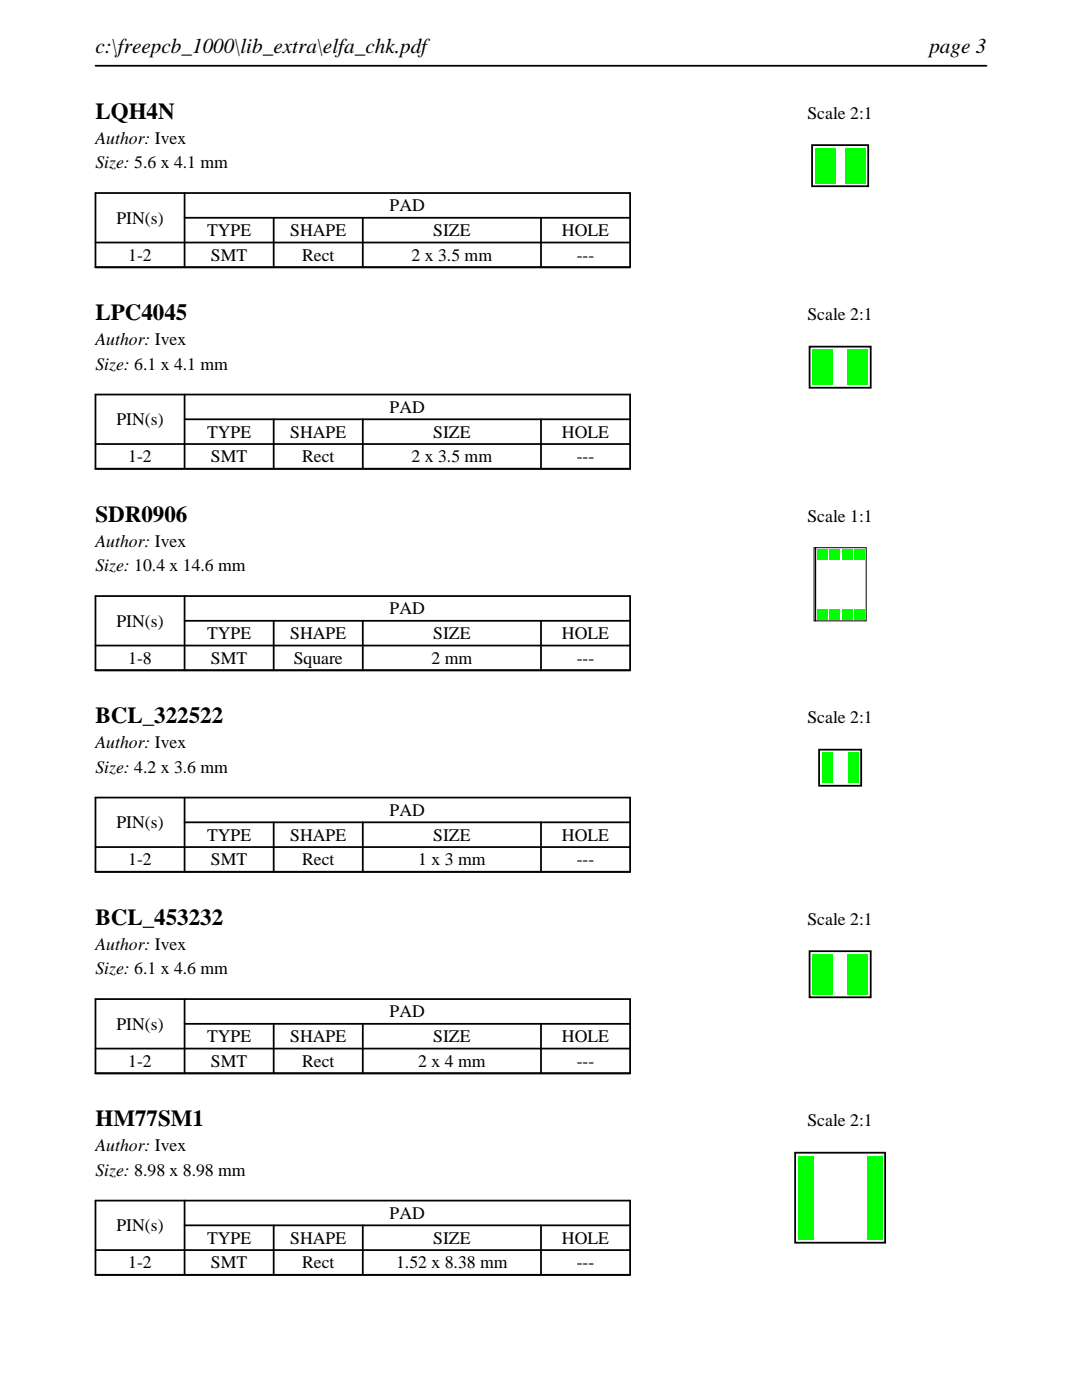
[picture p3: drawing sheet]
<svg xmlns="http://www.w3.org/2000/svg" width="216mm" height="279mm" viewBox="0 0 216 279" stroke-linecap="round" stroke-linejoin="round" font-family="sans-serif">
<defs><g id="words">
<g font-size="4.6">
<text x="19" y="23.7">LQH4N</text>
<text x="19" y="63.9">LPC4045</text>
<text x="19" y="104.1">SDR0906</text>
<text x="19" y="144.4">BCL_322522</text>
<text x="19" y="184.6">BCL_453232</text>
<text x="19" y="224.8">HM77SM1</text>
</g>
<g font-size="4.2">
<text x="19" y="10.6">c:\freepcb_1000\lib_extra\elfa_chk.pdf</text>
<text x="185.4" y="10.6">page 3</text>
</g>
<g font-size="3.5">
<text x="161.1" y="23.7">Scale 2:1</text>
<text x="19" y="28.6">Author: Ivex</text>
<text x="19" y="33.6">Size: 5.6 x 4.1 mm</text>
<text x="23.2" y="44.6">PIN(s)</text>
<text x="41.3" y="47.1">TYPE</text>
<text x="57.9" y="47.1">SHAPE</text>
<text x="77.8" y="42.2">PAD</text>
<text x="86.4" y="47.1">SIZE</text>
<text x="112.1" y="47.1">HOLE</text>
<text x="25.6" y="52.1">1-2</text>
<text x="42.1" y="52.1">SMT</text>
<text x="60.3" y="52.1">Rect</text>
<text x="82.1" y="52.1">2 x 3.5 mm</text>
<text x="115.1" y="52.1">---</text>
<text x="161.1" y="63.9">Scale 2:1</text>
<text x="19" y="68.9">Author: Ivex</text>
<text x="19" y="73.8">Size: 6.1 x 4.1 mm</text>
<text x="77.8" y="82.4">PAD</text>
<text x="23.2" y="84.8">PIN(s)</text>
<text x="41.3" y="87.3">TYPE</text>
<text x="57.9" y="87.3">SHAPE</text>
<text x="86.4" y="87.3">SIZE</text>
<text x="112.1" y="87.3">HOLE</text>
<text x="25.6" y="92.3">1-2</text>
<text x="42.1" y="92.3">SMT</text>
<text x="60.3" y="92.3">Rect</text>
<text x="82.1" y="92.3">2 x 3.5 mm</text>
<text x="115.1" y="92.3">---</text>
<text x="161.1" y="104.1">Scale 1:1</text>
<text x="19" y="109.1">Author: Ivex</text>
<text x="19" y="114">Size: 10.4 x 14.6 mm</text>
<text x="23.2" y="125.1">PIN(s)</text>
<text x="77.8" y="122.6">PAD</text>
<text x="41.3" y="127.6">TYPE</text>
<text x="57.9" y="127.6">SHAPE</text>
<text x="86.4" y="127.6">SIZE</text>
<text x="112.1" y="127.6">HOLE</text>
<text x="25.6" y="132.5">1-8</text>
<text x="42.1" y="132.5">SMT</text>
<text x="58.6" y="132.5">Square</text>
<text x="86.1" y="132.5">2 mm</text>
<text x="115.1" y="132.5">---</text>
<text x="19" y="149.3">Author: Ivex</text>
<text x="161.1" y="144.4">Scale 2:1</text>
<text x="19" y="154.2">Size: 4.2 x 3.6 mm</text>
<text x="23.2" y="165.3">PIN(s)</text>
<text x="41.3" y="167.8">TYPE</text>
<text x="57.9" y="167.8">SHAPE</text>
<text x="77.8" y="162.8">PAD</text>
<text x="86.4" y="167.8">SIZE</text>
<text x="112.1" y="167.8">HOLE</text>
<text x="25.6" y="172.7">1-2</text>
<text x="42.1" y="172.7">SMT</text>
<text x="60.3" y="172.7">Rect</text>
<text x="83.5" y="172.7">1 x 3 mm</text>
<text x="115.1" y="172.7">---</text>
<text x="161.1" y="184.6">Scale 2:1</text>
<text x="19" y="189.5">Author: Ivex</text>
<text x="19" y="194.5">Size: 6.1 x 4.6 mm</text>
<text x="77.8" y="203.1">PAD</text>
<text x="23.2" y="205.5">PIN(s)</text>
<text x="41.3" y="208">TYPE</text>
<text x="57.9" y="208">SHAPE</text>
<text x="86.4" y="208">SIZE</text>
<text x="112.1" y="208">HOLE</text>
<text x="25.6" y="212.9">1-2</text>
<text x="42.1" y="212.9">SMT</text>
<text x="60.3" y="212.9">Rect</text>
<text x="83.5" y="212.9">2 x 4 mm</text>
<text x="115.1" y="212.9">---</text>
<text x="161.1" y="224.8">Scale 2:1</text>
<text x="19" y="229.7">Author: Ivex</text>
<text x="19" y="234.7">Size: 8.98 x 8.98 mm</text>
<text x="23.2" y="245.7">PIN(s)</text>
<text x="77.8" y="243.3">PAD</text>
<text x="41.3" y="248.2">TYPE</text>
<text x="57.9" y="248.2">SHAPE</text>
<text x="86.4" y="248.2">SIZE</text>
<text x="112.1" y="248.2">HOLE</text>
<text x="25.6" y="253.2">1-2</text>
<text x="42.1" y="253.2">SMT</text>
<text x="60.3" y="253.2">Rect</text>
<text x="79" y="253.2">1.52 x 8.38 mm</text>
<text x="115.1" y="253.2">---</text>
</g>
</g></defs>
<path d="M19 13.1h177.8M19 38.5h106.7v14.8h-106.7zM36.8 38.5v14.8M19 48.4h106.7M36.8 43.5h88.9M54.6 43.5v9.8M72.4 43.5v9.8M107.9 43.5v9.8" fill="none" stroke="#000" stroke-width=".35"/>
<path d="M162 29h11.2v8.2h-11.2z" fill="none" stroke="#000" stroke-width=".36"/>
<g fill="#0f0">
<path d="M162.6 29.6h4v7h-4z"/>
<path d="M168.6 29.6h4v7h-4z"/>
</g>
<path d="M19 78.7h106.7v14.9h-106.7zM36.8 78.7v14.9M19 88.6h106.7M36.8 83.7h88.9M54.6 83.7v9.9M72.4 83.7v9.9M107.9 83.7v9.9" fill="none" stroke="#000" stroke-width=".35"/>
<path d="M161.5 69.2h12.2v8.2h-12.2z" fill="none" stroke="#000" stroke-width=".36"/>
<g fill="#0f0">
<path d="M162.1 69.8h4v7h-4z"/>
<path d="M169.1 69.8h4v7h-4z"/>
</g>
<path d="M19 119h106.7v14.8h-106.7zM36.8 119v14.8M19 128.8h106.7M36.8 123.9h88.9M54.6 123.9v9.9M72.4 123.9v9.9M107.9 123.9v9.9" fill="none" stroke="#000" stroke-width=".35"/>
<path d="M162.4 109.3h.3v14.6h-.3zM162.7 109.3h10.1v14.6h-10.1z" fill="none" stroke="#000" stroke-width=".2"/>
<g fill="#0f0">
<path d="M163 121.6h2v2h-2z"/>
<path d="M165.5 121.6h2v2h-2z"/>
<path d="M168 121.6h2v2h-2z"/>
<path d="M170.5 121.6h2v2h-2z"/>
<path d="M170.5 109.6h2v2h-2z"/>
<path d="M168 109.6h2v2h-2z"/>
<path d="M165.5 109.6h2v2h-2z"/>
<path d="M163 109.6h2v2h-2z"/>
</g>
<path d="M19 159.2h106.7v14.8h-106.7zM36.8 159.2v14.8M19 169.1h106.7M36.8 164.1h88.9M54.6 164.1v9.9M72.4 164.1v9.9M107.9 164.1v9.9" fill="none" stroke="#000" stroke-width=".35"/>
<path d="M163.4 149.6h8.4v7.2h-8.4z" fill="none" stroke="#000" stroke-width=".36"/>
<g fill="#0f0">
<path d="M164 150.2h2v6h-2z"/>
<path d="M169.2 150.2h2v6h-2z"/>
</g>
<path d="M19 199.4h106.7v14.8h-106.7zM36.8 199.4v14.8M19 209.3h106.7M36.8 204.3h88.9M54.6 204.3v9.9M72.4 204.3v9.9M107.9 204.3v9.9" fill="none" stroke="#000" stroke-width=".35"/>
<path d="M161.5 189.8h12.2v9.2h-12.2z" fill="none" stroke="#000" stroke-width=".36"/>
<g fill="#0f0">
<path d="M162.1 190.4h4v8h-4z"/>
<path d="M169.1 190.4h4v8h-4z"/>
</g>
<path d="M19 239.6h106.7v14.8h-106.7zM36.8 239.6v14.8M19 249.5h106.7M36.8 244.5h88.9M54.6 244.5v9.9M72.4 244.5v9.9M107.9 244.5v9.9" fill="none" stroke="#000" stroke-width=".35"/>
<path d="M158.7 230h17.9v18h-17.9z" fill="none" stroke="#000" stroke-width=".36"/>
<g fill="#0f0">
<path d="M159.3 230.6h3v16.8h-3z"/>
<path d="M173 230.6h3v16.8h-3z"/>
</g>
<use href="#words"/>
</svg>
